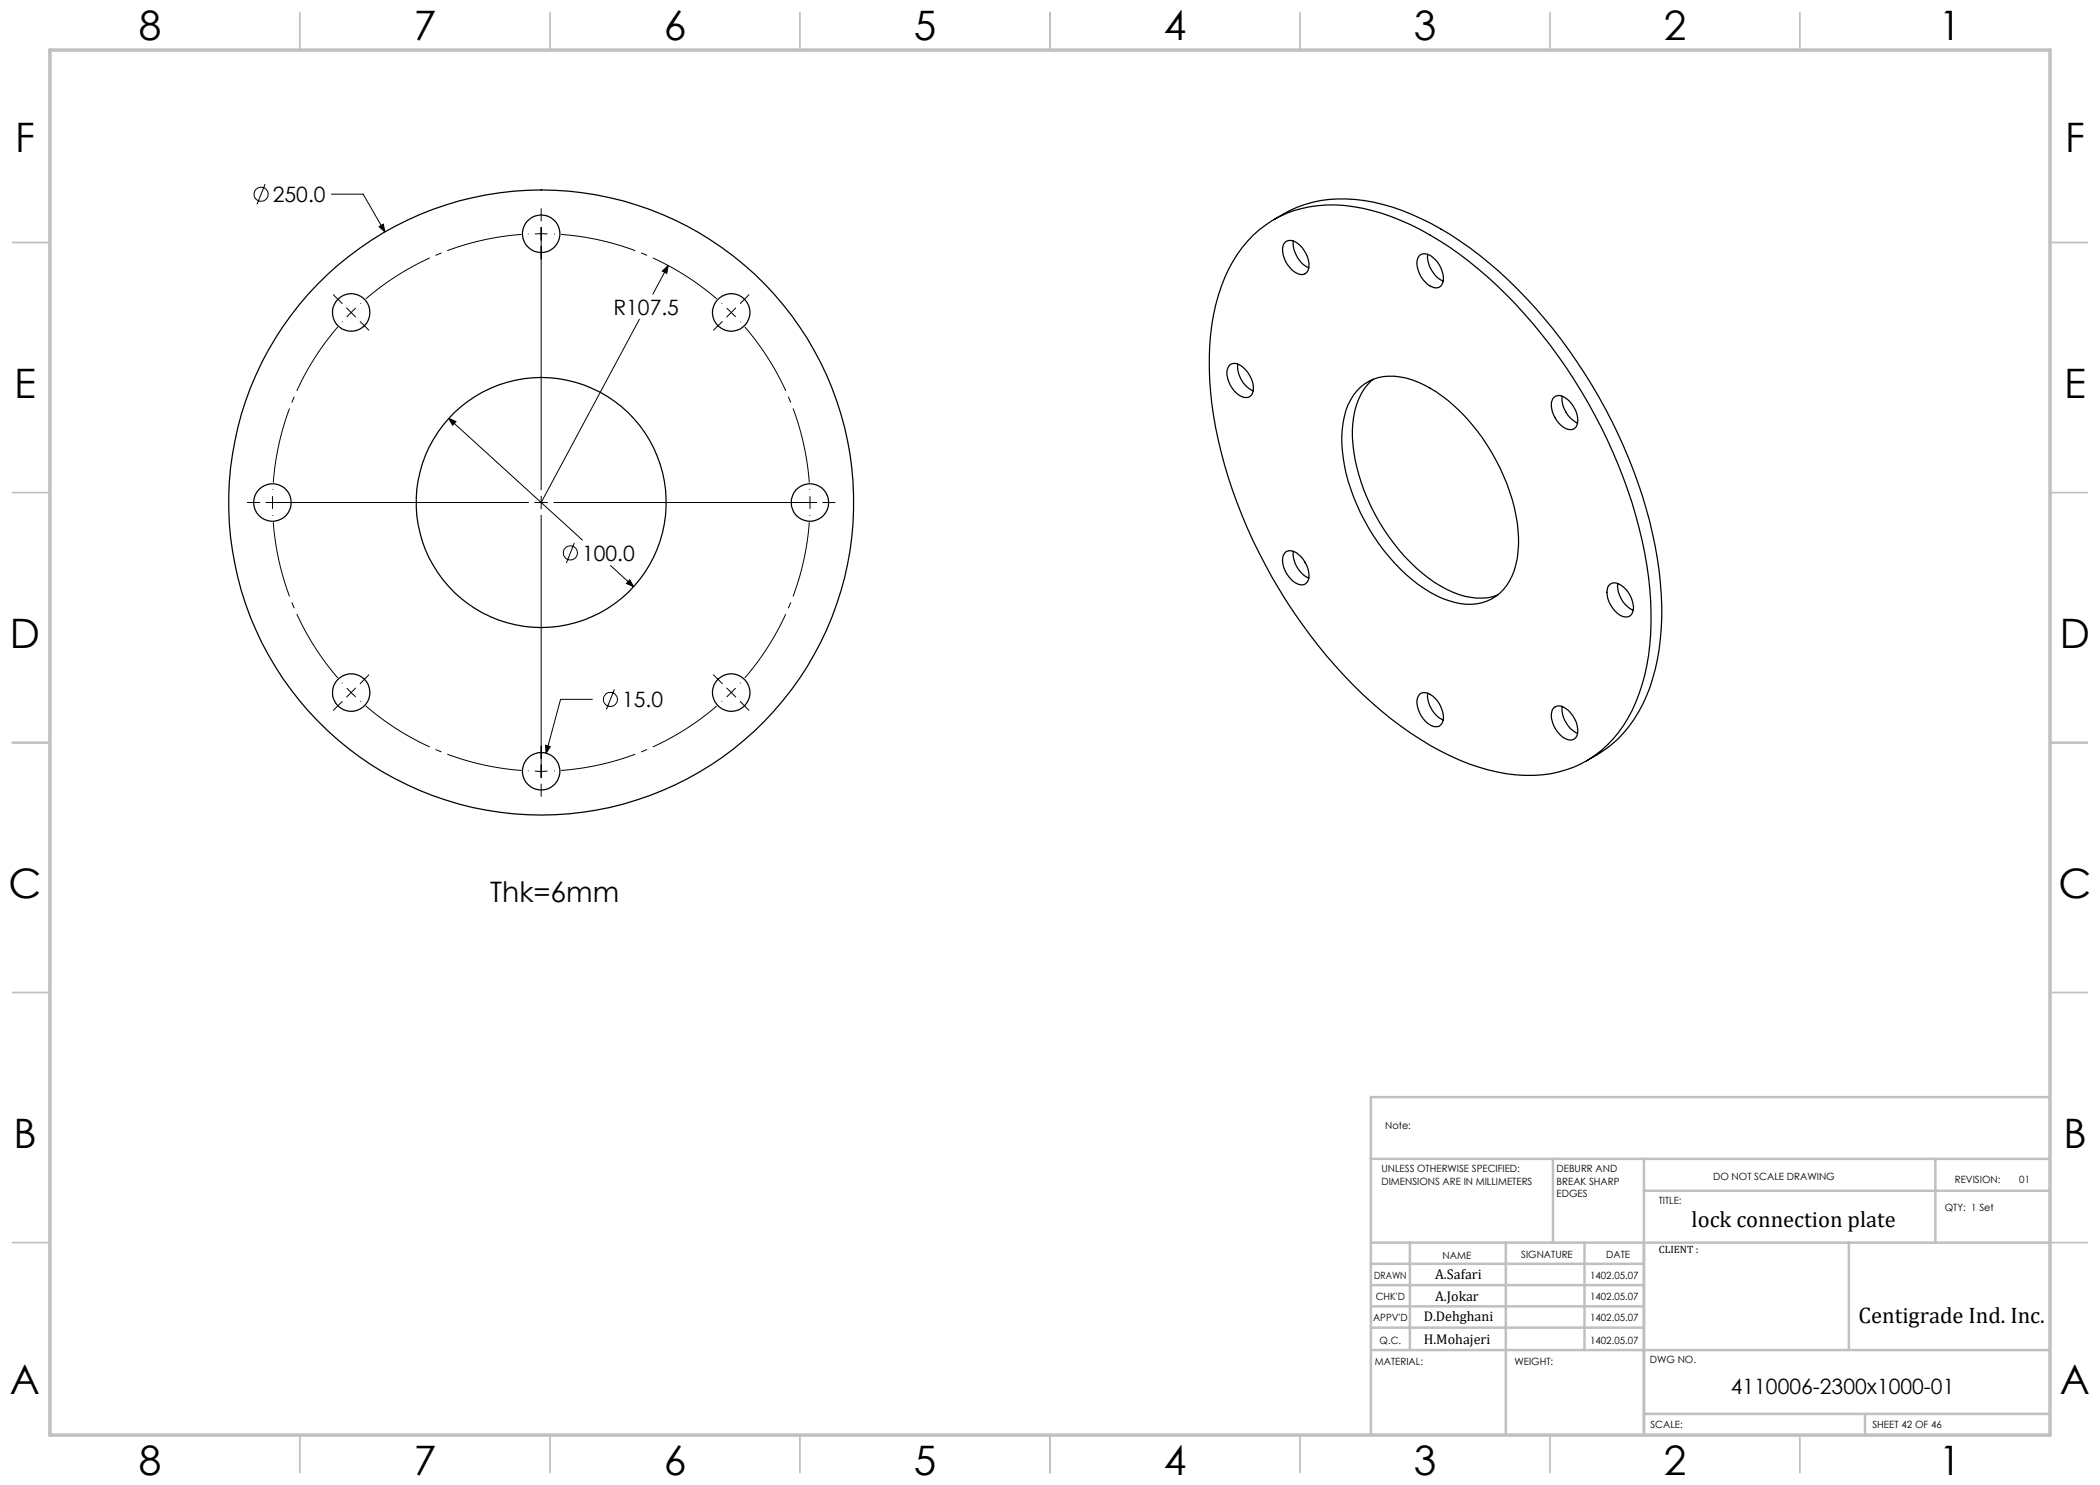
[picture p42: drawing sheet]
<svg xmlns="http://www.w3.org/2000/svg" width="420mm" height="297mm" viewBox="0 0 420 297" stroke-linecap="round" stroke-linejoin="round" font-family="sans-serif">
<defs><g id="words">
<g font-size="8.1">
<text x="27.8" y="8">8</text>
<text x="82.8" y="8">7</text>
<text x="132.8" y="8">6</text>
<text x="182.8" y="8">5</text>
<text x="232.8" y="8">4</text>
<text x="282.8" y="8">3</text>
<text x="332.8" y="8">2</text>
<text x="387.8" y="8">1</text>
<text x="3" y="30.4">F</text>
<text x="413" y="30.4">F</text>
<text x="2.8" y="79.6">E</text>
<text x="412.8" y="79.6">E</text>
<text x="2" y="129.6">D</text>
<text x="412" y="129.6">D</text>
<text x="1.7" y="179.6">C</text>
<text x="411.7" y="179.6">C</text>
<text x="2.7" y="229.6">B</text>
<text x="412.7" y="229.6">B</text>
<text x="2" y="278.9">A</text>
<text x="412" y="278.9">A</text>
<text x="27.8" y="295">8</text>
<text x="82.8" y="295">7</text>
<text x="132.8" y="295">6</text>
<text x="182.8" y="295">5</text>
<text x="232.8" y="295">4</text>
<text x="282.8" y="295">3</text>
<text x="332.8" y="295">2</text>
<text x="387.8" y="295">1</text>
</g>
<text font-size="5.6" x="98" y="180.3">Thk=6mm</text>
<g font-size="4.5">
<text x="338.3" y="245.3">lock connection plate</text>
<text x="371.7" y="264.6">Centigrade Ind. Inc.</text>
</g>
<g font-size="4.2">
<text x="54.6" y="40.4">250.0</text>
<text x="122.7" y="62.9">R107.5</text>
<text x="116.4" y="112.1">100.0</text>
<text x="124.4" y="141.4">15.0</text>
<text x="346.2" y="278.8">4110006-2300x1000-01</text>
</g>
<g font-size="2.8">
<text x="287" y="255.9">A.Safari</text>
<text x="287" y="260.1">A.Jokar</text>
<text x="284.7" y="264.2">D.Dehghani</text>
<text x="284.7" y="268.7">H.Mohajeri</text>
</g>
<text font-size="2.1" x="331.8" y="250.7">CLIENT :</text>
<g font-size="2">
<text x="277" y="225.8">Note:</text>
<text x="276.3" y="234.5">UNLESS OTHERWISE SPECIFIED:</text>
<text x="276.3" y="237">DIMENSIONS ARE IN MILLIMETERS</text>
<text x="311.3" y="234.5">DEBURR AND</text>
<text x="311.3" y="237">BREAK SHARP</text>
<text x="311.3" y="239.5">EDGES</text>
<text x="342.6" y="236">DO NOT SCALE DRAWING</text>
<text x="391" y="236.6">REVISION:</text>
<text x="403.9" y="236.6">01</text>
<text x="331.8" y="240.8">TITLE:</text>
<text x="389" y="242.2">QTY: 1 Set</text>
<text x="288.5" y="251.7">NAME</text>
<text x="304.2" y="251.7">SIGNATURE</text>
<text x="321.2" y="251.7">DATE</text>
<text x="274.8" y="255.9">DRAWN</text>
<text x="318" y="255.9">1402.05.07</text>
<text x="275.1" y="260.1">CHK'D</text>
<text x="318" y="260.1">1402.05.07</text>
<text x="274.6" y="264.2">APPV'D</text>
<text x="275.9" y="268.7">Q.C.</text>
<text x="318" y="264.2">1402.05.07</text>
<text x="318" y="268.7">1402.05.07</text>
<text x="275" y="273">MATERIAL:</text>
<text x="302.9" y="273">WEIGHT:</text>
<text x="330" y="272.5">DWG NO.</text>
<text x="330.1" y="285.6">SCALE:</text>
<text x="374.5" y="285.6">SHEET 42 OF 46</text>
</g>
</g></defs>
<g fill="none" stroke="#000" stroke-width=".2">
<path d="M53 36.8l-1.6 4.1M66.3 38.8h6.3l4.4 7.6M66.7 58.9l1.7 1.8M75.8 45.3l.9-.5 .3 1.6zM107 46.8h2.5M108.2 41.7v2.5M108.2 45.5v52.5M132.5 54.2l1.1-1.1-.2 1.6zM133.6 53.1l-3 5.7M149.8 58.9l-1.7 1.8M69.3 61.6l1.8 1.8M71.2 61.6l-1.8 1.8"/>
<path d="M72 64.3l1.8 1.7M127.9 63.8l-19.7 36.7M144.5 64.3l-1.8 1.7M145.3 61.6l1 .9M146.3 62.5l.8 .9M146.3 62.5l-1 .9M147.1 61.6l-.8 .9M54.5 99.2v2.6M89.7 83.7l1.5 .6-.7 .8zM89.7 83.7l26.8 24.3M108.2 99.2v2.6M162 99.2v2.6"/>
<path d="M49.5 100.5h2.5M53.2 100.5h52.5M107 100.5h2.5M108.2 103v52.5M110.8 100.5h52.5M114.9 108.6l-1.6 4M122.1 113.1l4.6 4.2M125.9 116l.8 1.3-1.4-.6zM164.5 100.5h2.5M69.4 137.6l1.8 1.8M71.1 137.6l-1.8 1.8M73.8 135l-1.8 1.7"/>
<path d="M118.5 139.9h-6.4l-2.9 10.7M122.9 137.9l-1.6 4M142.7 135l1.8 1.7M145.3 137.6l1 .9M146.3 138.5l-1 .9M146.3 138.5l.8 .9M147.1 137.6l-.8 .9M68.4 140.3l-1.7 1.8M107 154.2h2.5M108.2 156.8v2.5M109.1 149l1 .3-.9 1.3zM148.1 140.3l1.7 1.8"/>
<circle cx="52.2" cy="38.8" r="1.4"/>
<circle cx="114.1" cy="110.6" r="1.42"/>
<circle cx="122.1" cy="139.9" r="1.41"/>
</g>
<path d="M105.7 46.8a53.7 53.7 0 0 0-33.6 13.9M68.5 64.3a53.7 53.7 0 0 0-13.9 33.6M144.4 60.7a53.7 53.7 0 0 0-33.6-13.9M161.9 97.9a53.7 53.7 0 0 0-13.9-33.6M54.6 103a53.7 53.7 0 0 0 13.9 33.7M148 136.7a53.7 53.7 0 0 0 13.9-33.7M72.1 140.2a53.7 53.7 0 0 0 33.6 14M110.8 154.2a53.7 53.7 0 0 0 33.6-14" fill="none" stroke="#000" stroke-width=".2" stroke-dasharray="15.2 1.3 1.3 1.3" stroke-dashoffset="-1.4" stroke-linecap="butt"/>
<g fill="none" stroke="#c0c0c0" stroke-width=".35">
<path d="M60 2.5v7.5M110 2.5v7.5M160 2.5v7.5M210 2.5v7.5M260 2.5v7.5M310 2.5v7.5M360 2.5v7.5M2.5 48.5h7.5M410 48.5h7.5M2.5 98.5h7.5M410 98.5h7.5M2.5 148.5h7.5"/>
<path d="M410 148.5h7.5M2.5 198.5h7.5M410 198.5h7.5M2.5 248.5h7.5M410 248.5h7.5M60 287v7.5M110 287v7.5M160 287v7.5M210 287v7.5M260 287v7.5M310 287v7.5M360 287v7.5"/>
</g>
<g fill="none" stroke="#c0c0c0" stroke-width=".5">
<path d="M410 219.4h-135.8v67.4M274.2 231.8h135.8M310.6 231.8v16.7M328.8 231.8v55.2M328.8 238.2h81.2M387.1 231.8v16.7M274.2 248.5h135.8M274.2 257h54.6M274.2 252.8h54.6M282 248.5v21.5M301.2 248.5v38.3M316.9 248.5v21.5"/>
<path d="M369.8 248.5v21.5M274.2 265.5h54.6M274.2 261.3h54.6M274.2 270h135.8M328.8 282.8h81.2M373 282.8v4.2"/>
</g>
<path d="M10 10h400v277h-400z" fill="none" stroke="#c0c0c0" stroke-width=".7"/>
<path d="M109.1 149l.1 1.6 .9-1.3zM75.8 45.3l1.2 1.1-.3-1.6zM132.5 54.2l.9 .5 .2-1.6zM89.7 83.7l.8 1.4 .7-.8zM125.9 116l-.6 .7 1.4 .6z" fill="#000"/>
<g fill="none" stroke="#000" stroke-width=".25">
<path d="M250.6 47.1a22.5 22.5 0 0 1 18.3-6 48.1 48.1 0 0 1 23 9.7 97.9 97.9 0 0 1 28.4 34.7 90.9 90.9 0 0 1 9.8 34.6 44.6 44.6 0 0 1-3.7 22.1 22.3 22.3 0 0 1-23.2 12.8 43.4 43.4 0 0 1-19.1-7.1 88.8 88.8 0 0 1-26.8-27.7 98.9 98.9 0 0 1-14.9-39.5 51.6 51.6 0 0 1 1.9-23.4 27.2 27.2 0 0 1 6.3-10.2zM254.8 43.9a24.9 24.9 0 0 1 19.9-3.5 53.1 53.1 0 0 1 21.2 10.7 101.9 101.9 0 0 1 31.8 45.7 76 76 0 0 1 4.5 28.9 37.1 37.1 0 0 1-5.5 18.3 24 24 0 0 1-9.4 8.2M257 48.5a1.89 1.89 0 0 1 2.5 .2 5.2 5.2 0 0 1 2.1 5.4 1.51 1.51 0 0 1-2.3 .5 5.3 5.3 0 0 1-2.6-5.7zM258.7 48.2a5.7 5.7 0 0 0 3.1 5.3M283.9 51.1a2.23 2.23 0 0 1 3.1 .8 5.3 5.3 0 0 1 1.6 4.6 1.38 1.38 0 0 1-2.1 .9 5.3 5.3 0 0 1-3-5.5zM285.5 50.9a5.6 5.6 0 0 0 3.1 5.3M245.8 73.2a1.72 1.72 0 0 1 2.5 0 5.3 5.3 0 0 1 2.2 5.4 1.62 1.62 0 0 1-2.7 .4 5.6 5.6 0 0 1-2.4-5zM247.5 72.8a5.5 5.5 0 0 0 3.1 5.4M272.1 77.4a9.5 9.5 0 0 1 9.1-1.8 28.3 28.3 0 0 1 14.2 10.5 38.9 38.9 0 0 1 8.3 21.4 15.3 15.3 0 0 1-3 10.4 9.4 9.4 0 0 1-9.8 2.6 26.3 26.3 0 0 1-13.2-9.2 40.1 40.1 0 0 1-9.2-21.3 17.3 17.3 0 0 1 2.2-11zM274.6 75.8a13.2 13.2 0 0 0-4.1 10.1 38.5 38.5 0 0 0 9.4 24.2 27.4 27.4 0 0 0 13.1 9.2 10.9 10.9 0 0 0 6.5-.3M310.9 79.4a2.03 2.03 0 0 1 2.6 .5 4.9 4.9 0 0 1 1.7 5.4 1.71 1.71 0 0 1-2.4 .2 5.4 5.4 0 0 1-2.4-5.4zM312.4 79.2a5.6 5.6 0 0 0 3.1 5.4"/>
<path d="M257.1 110.4a2.11 2.11 0 0 1 2.7 .5 5.4 5.4 0 0 1 1.9 5.1 1.42 1.42 0 0 1-2.2 .8 5.4 5.4 0 0 1-2.9-5.7zM258.7 110.3a5.6 5.6 0 0 0 3.1 5.3M321.8 117.1a1.73 1.73 0 0 1 2.5 0 5.6 5.6 0 0 1 2.3 5 1.5 1.5 0 0 1-2.3 1.1 5.5 5.5 0 0 1-2.7-5.8zM323.6 116.7a5.5 5.5 0 0 0 3 5.4M283.9 138.8a2.04 2.04 0 0 1 2.6 .4 5.6 5.6 0 0 1 2.1 5 1.51 1.51 0 0 1-2.6 .8 5.5 5.5 0 0 1-2.5-5.4zM285.5 138.6a5.6 5.6 0 0 0 3.1 5.4M310.7 141.6a1.84 1.84 0 0 1 2.6 .2 5.2 5.2 0 0 1 2 5.4 1.56 1.56 0 0 1-2.3 .5 5.5 5.5 0 0 1-2.7-5.3zM312.4 141.3a5.5 5.5 0 0 0 3.1 5.3"/>
<circle cx="108.2" cy="46.8" r="3.8"/>
<circle cx="70.2" cy="62.5" r="3.8"/>
<circle cx="146.2" cy="62.5" r="3.8"/>
<circle cx="54.5" cy="100.5" r="3.7"/>
<circle cx="108.2" cy="100.5" r="62.5"/>
<circle cx="108.2" cy="100.5" r="25"/>
<circle cx="162" cy="100.5" r="3.7"/>
<circle cx="70.2" cy="138.5" r="3.7"/>
<circle cx="146.2" cy="138.5" r="3.8"/>
<circle cx="108.2" cy="154.2" r="3.8"/>
</g>
<use href="#words"/>
</svg>
